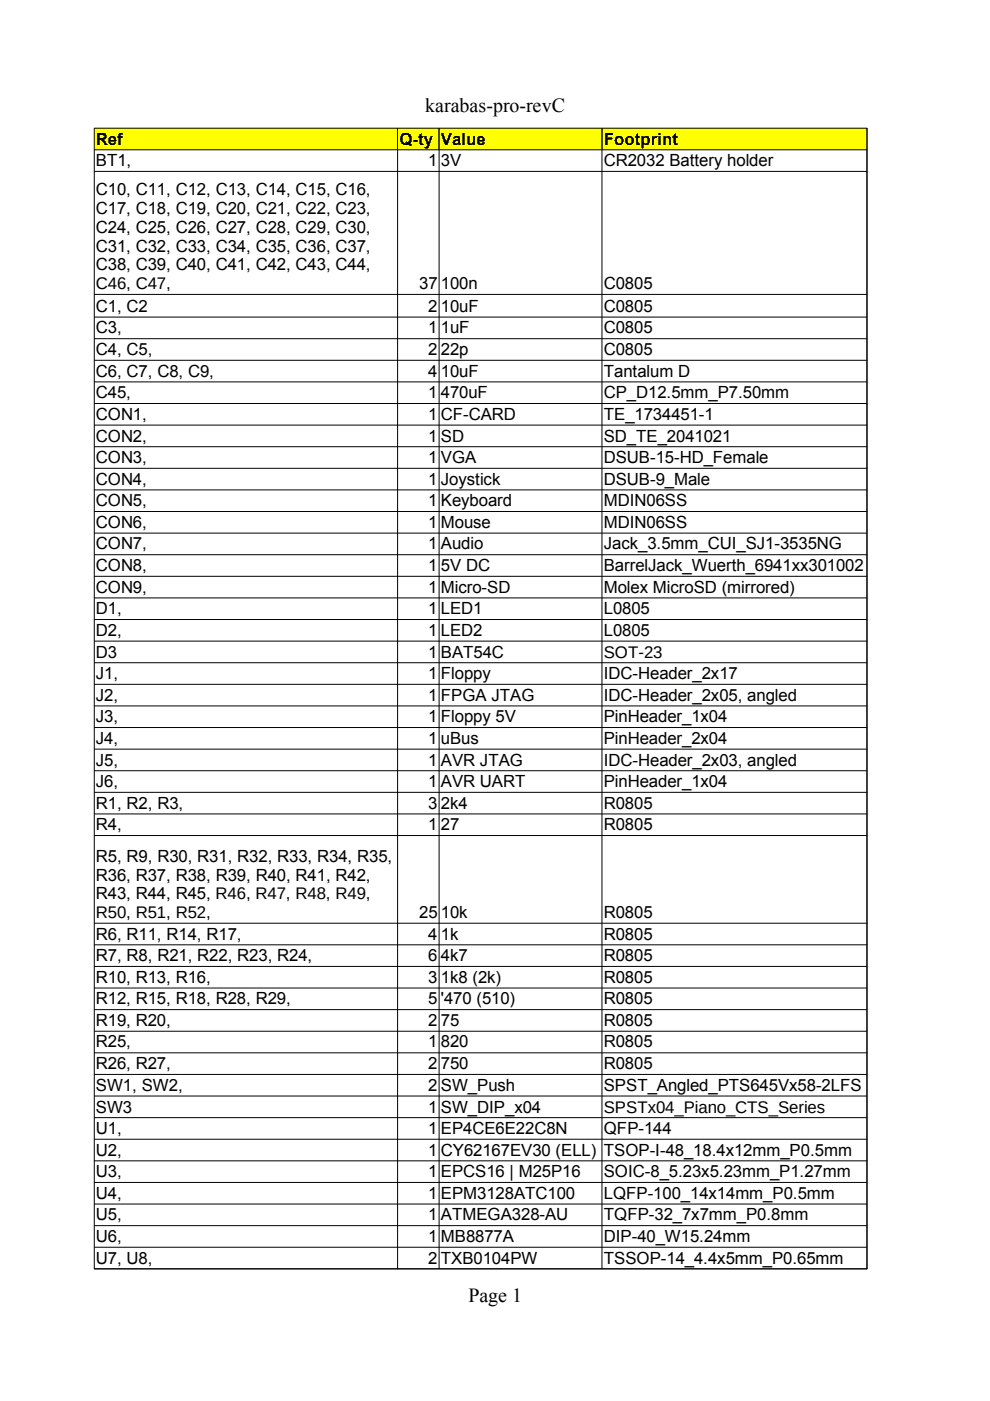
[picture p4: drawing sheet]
<svg xmlns="http://www.w3.org/2000/svg" width="210mm" height="297mm" viewBox="0 0 210 297" stroke-linecap="round" stroke-linejoin="round" font-family="sans-serif">
<defs><g id="words">
<g font-size="4.2">
<text x="90.2" y="23.8">karabas-pro-revC</text>
<text x="99.3" y="276.1">Page 1</text>
</g>
<g font-size="3.6">
<text x="20.3" y="30.7">Ref</text>
<text x="20.3" y="35.2">BT1,</text>
<text x="84.7" y="30.7">Q-ty</text>
<text x="90.8" y="35.2">1</text>
<text x="93.5" y="30.7">Value</text>
<text x="93.5" y="35.2">3V</text>
<text x="128" y="30.7">Footprint</text>
<text x="128" y="35.2">CR2032 Battery holder</text>
<text x="20.3" y="41.4">C10, C11, C12, C13, C14, C15, C16,</text>
<text x="20.3" y="45.4">C17, C18, C19, C20, C21, C22, C23,</text>
<text x="20.3" y="49.4">C24, C25, C26, C27, C28, C29, C30,</text>
<text x="20.3" y="53.3">C31, C32, C33, C34, C35, C36, C37,</text>
<text x="20.3" y="57.3">C38, C39, C40, C41, C42, C43, C44,</text>
<text x="20.3" y="61.3">C46, C47,</text>
<text x="88.9" y="61.3">37</text>
<text x="93.5" y="61.3">100n</text>
<text x="128" y="61.3">C0805</text>
<text x="20.3" y="66.1">C1, C2</text>
<text x="20.3" y="70.7">C3,</text>
<text x="90.8" y="66.1">2</text>
<text x="90.8" y="70.7">1</text>
<text x="93.5" y="66.1">10uF</text>
<text x="93.5" y="70.7">1uF</text>
<text x="128" y="66.1">C0805</text>
<text x="128" y="70.7">C0805</text>
<text x="20.3" y="75.3">C4, C5,</text>
<text x="90.8" y="75.3">2</text>
<text x="93.5" y="75.3">22p</text>
<text x="128" y="75.3">C0805</text>
<text x="20.3" y="79.8">C6, C7, C8, C9,</text>
<text x="90.8" y="79.8">4</text>
<text x="93.5" y="79.8">10uF</text>
<text x="128" y="79.8">Tantalum D</text>
<text x="20.3" y="84.4">C45,</text>
<text x="20.3" y="89.1">CON1,</text>
<text x="90.8" y="84.4">1</text>
<text x="90.8" y="89.1">1</text>
<text x="93.5" y="84.4">470uF</text>
<text x="93.5" y="89.1">CF-CARD</text>
<text x="128" y="84.4">CP_D12.5mm_P7.50mm</text>
<text x="128" y="89.1">TE_1734451-1</text>
<text x="20.3" y="93.6">CON2,</text>
<text x="90.8" y="93.6">1</text>
<text x="93.5" y="93.6">SD</text>
<text x="128" y="93.6">SD_TE_2041021</text>
<text x="20.3" y="98.2">CON3,</text>
<text x="90.8" y="98.2">1</text>
<text x="93.5" y="98.2">VGA</text>
<text x="128" y="98.2">DSUB-15-HD_Female</text>
<text x="20.3" y="102.8">CON4,</text>
<text x="20.3" y="107.4">CON5,</text>
<text x="90.8" y="102.8">1</text>
<text x="90.8" y="107.4">1</text>
<text x="93.5" y="102.8">Joystick</text>
<text x="93.5" y="107.4">Keyboard</text>
<text x="128" y="102.8">DSUB-9_Male</text>
<text x="128" y="107.4">MDIN06SS</text>
<text x="20.3" y="111.9">CON6,</text>
<text x="90.8" y="111.9">1</text>
<text x="93.5" y="111.9">Mouse</text>
<text x="128" y="111.9">MDIN06SS</text>
<text x="20.3" y="116.5">CON7,</text>
<text x="90.8" y="116.5">1</text>
<text x="93.5" y="116.5">Audio</text>
<text x="128" y="116.5">Jack_3.5mm_CUI_SJ1-3535NG</text>
<text x="20.3" y="121.1">CON8,</text>
<text x="20.3" y="125.6">CON9,</text>
<text x="90.8" y="121.1">1</text>
<text x="90.8" y="125.6">1</text>
<text x="93.5" y="121.1">5V DC</text>
<text x="93.5" y="125.6">Micro-SD</text>
<text x="128" y="121.1">BarrelJack_Wuerth_6941xx301002</text>
<text x="128" y="125.6">Molex MicroSD (mirrored)</text>
<text x="20.3" y="130.2">D1,</text>
<text x="90.8" y="130.2">1</text>
<text x="93.5" y="130.2">LED1</text>
<text x="128" y="130.2">L0805</text>
<text x="20.3" y="134.8">D2,</text>
<text x="90.8" y="134.8">1</text>
<text x="93.5" y="134.8">LED2</text>
<text x="128" y="134.8">L0805</text>
<text x="20.3" y="139.4">D3</text>
<text x="90.8" y="139.4">1</text>
<text x="93.5" y="139.4">BAT54C</text>
<text x="128" y="139.4">SOT-23</text>
<text x="20.3" y="144">J1,</text>
<text x="20.3" y="148.6">J2,</text>
<text x="90.8" y="144">1</text>
<text x="90.8" y="148.6">1</text>
<text x="93.5" y="144">Floppy</text>
<text x="93.5" y="148.6">FPGA JTAG</text>
<text x="128" y="144">IDC-Header_2x17</text>
<text x="128" y="148.6">IDC-Header_2x05, angled</text>
<text x="20.3" y="153.2">J3,</text>
<text x="90.8" y="153.2">1</text>
<text x="93.5" y="153.2">Floppy 5V</text>
<text x="128" y="153.2">PinHeader_1x04</text>
<text x="20.3" y="157.7">J4,</text>
<text x="90.8" y="157.7">1</text>
<text x="93.5" y="157.7">uBus</text>
<text x="128" y="157.7">PinHeader_2x04</text>
<text x="20.3" y="162.3">J5,</text>
<text x="20.3" y="166.9">J6,</text>
<text x="90.8" y="162.3">1</text>
<text x="90.8" y="166.9">1</text>
<text x="93.5" y="162.3">AVR JTAG</text>
<text x="93.5" y="166.9">AVR UART</text>
<text x="128" y="162.3">IDC-Header_2x03, angled</text>
<text x="128" y="166.9">PinHeader_1x04</text>
<text x="20.3" y="171.4">R1, R2, R3,</text>
<text x="90.8" y="171.4">3</text>
<text x="93.5" y="171.4">2k4</text>
<text x="128" y="171.4">R0805</text>
<text x="20.3" y="176">R4,</text>
<text x="90.8" y="176">1</text>
<text x="93.5" y="176">27</text>
<text x="128" y="176">R0805</text>
<text x="20.3" y="182.7">R5, R9, R30, R31, R32, R33, R34, R35,</text>
<text x="20.3" y="186.7">R36, R37, R38, R39, R40, R41, R42,</text>
<text x="20.3" y="190.7">R43, R44, R45, R46, R47, R48, R49,</text>
<text x="20.3" y="194.7">R50, R51, R52,</text>
<text x="88.9" y="194.7">25</text>
<text x="93.5" y="194.7">10k</text>
<text x="128" y="194.7">R0805</text>
<text x="20.3" y="199.2">R6, R11, R14, R17,</text>
<text x="20.3" y="203.8">R7, R8, R21, R22, R23, R24,</text>
<text x="90.8" y="199.2">4</text>
<text x="90.8" y="203.8">6</text>
<text x="93.5" y="199.2">1k</text>
<text x="93.5" y="203.8">4k7</text>
<text x="128" y="199.2">R0805</text>
<text x="128" y="203.8">R0805</text>
<text x="20.3" y="208.4">R10, R13, R16,</text>
<text x="90.8" y="208.4">3</text>
<text x="93.5" y="208.4">1k8 (2k)</text>
<text x="128" y="208.4">R0805</text>
<text x="20.3" y="212.9">R12, R15, R18, R28, R29,</text>
<text x="90.8" y="212.9">5</text>
<text x="93.5" y="212.9">'470 (510)</text>
<text x="128" y="212.9">R0805</text>
<text x="20.3" y="217.5">R19, R20,</text>
<text x="90.8" y="217.5">2</text>
<text x="93.5" y="217.5">75</text>
<text x="128" y="217.5">R0805</text>
<text x="20.3" y="222.1">R25,</text>
<text x="20.3" y="226.7">R26, R27,</text>
<text x="90.8" y="222.1">1</text>
<text x="90.8" y="226.7">2</text>
<text x="93.5" y="222.1">820</text>
<text x="93.5" y="226.7">750</text>
<text x="128" y="222.1">R0805</text>
<text x="128" y="226.7">R0805</text>
<text x="20.3" y="231.3">SW1, SW2,</text>
<text x="90.8" y="231.3">2</text>
<text x="93.5" y="231.3">SW_Push</text>
<text x="128" y="231.3">SPST_Angled_PTS645Vx58-2LFS</text>
<text x="20.3" y="235.9">SW3</text>
<text x="90.8" y="235.9">1</text>
<text x="93.5" y="235.9">SW_DIP_x04</text>
<text x="128" y="235.9">SPSTx04_Piano_CTS_Series</text>
<text x="20.3" y="240.5">U1,</text>
<text x="20.3" y="245">U2,</text>
<text x="90.8" y="240.5">1</text>
<text x="90.8" y="245">1</text>
<text x="93.5" y="240.5">EP4CE6E22C8N</text>
<text x="93.5" y="245">CY62167EV30 (ELL)</text>
<text x="128" y="240.5">QFP-144</text>
<text x="128" y="245">TSOP-I-48_18.4x12mm_P0.5mm</text>
<text x="20.3" y="249.6">U3,</text>
<text x="90.8" y="249.6">1</text>
<text x="93.5" y="249.6">EPCS16 | M25P16</text>
<text x="128" y="249.6">SOIC-8_5.23x5.23mm_P1.27mm</text>
<text x="20.3" y="254.2">U4,</text>
<text x="90.8" y="254.2">1</text>
<text x="93.5" y="254.2">EPM3128ATC100</text>
<text x="128" y="254.2">LQFP-100_14x14mm_P0.5mm</text>
<text x="20.3" y="258.7">U5,</text>
<text x="20.3" y="263.3">U6,</text>
<text x="90.8" y="258.7">1</text>
<text x="90.8" y="263.3">1</text>
<text x="93.5" y="258.7">ATMEGA328-AU</text>
<text x="93.5" y="263.3">MB8877A</text>
<text x="128" y="258.7">TQFP-32_7x7mm_P0.8mm</text>
<text x="128" y="263.3">DIP-40_W15.24mm</text>
<text x="20.3" y="267.9">U7, U8,</text>
<text x="90.8" y="267.9">2</text>
<text x="93.5" y="267.9">TXB0104PW</text>
<text x="128" y="267.9">TSSOP-14_4.4x5mm_P0.65mm</text>
</g>
</g></defs>
<path d="M20 27.1h163.8v4.6h-163.8z" fill-rule="evenodd" fill="#ff0"/>
<g fill="none" stroke="#000" stroke-width=".21">
<path d="M19.9 27.2h164M19.9 31.8h164M19.9 36.3h164M20 27.1v242M84.3 27.1v242M93.1 27.1v242M127.6 27.1v242M183.8 27.1v242M19.9 62.4h164M19.9 67.2h164M19.9 71.8h164M19.9 76.4h164"/>
<path d="M19.9 81h164M19.9 85.6h164M19.9 90.1h164M19.9 94.7h164M19.9 99.3h164M19.9 103.9h164M19.9 108.4h164M19.9 113h164M19.9 117.6h164M19.9 122.2h164M19.9 126.8h164M19.9 131.4h164"/>
<path d="M19.9 135.9h164M19.9 140.5h164M19.9 145.1h164M19.9 149.7h164M19.9 154.2h164M19.9 158.8h164M19.9 163.4h164M19.9 168h164M19.9 172.6h164M19.9 177.1h164M19.9 195.7h164M19.9 200.3h164"/>
<path d="M19.9 204.9h164M19.9 209.5h164M19.9 214.1h164M19.9 218.6h164M19.9 223.2h164M19.9 227.8h164M19.9 232.4h164M19.9 237h164M19.9 241.5h164M19.9 246.1h164M19.9 250.7h164M19.9 255.3h164"/>
<path d="M19.9 259.9h164M19.9 264.4h164M19.9 269h164"/>
</g>
<use href="#words"/>
</svg>
